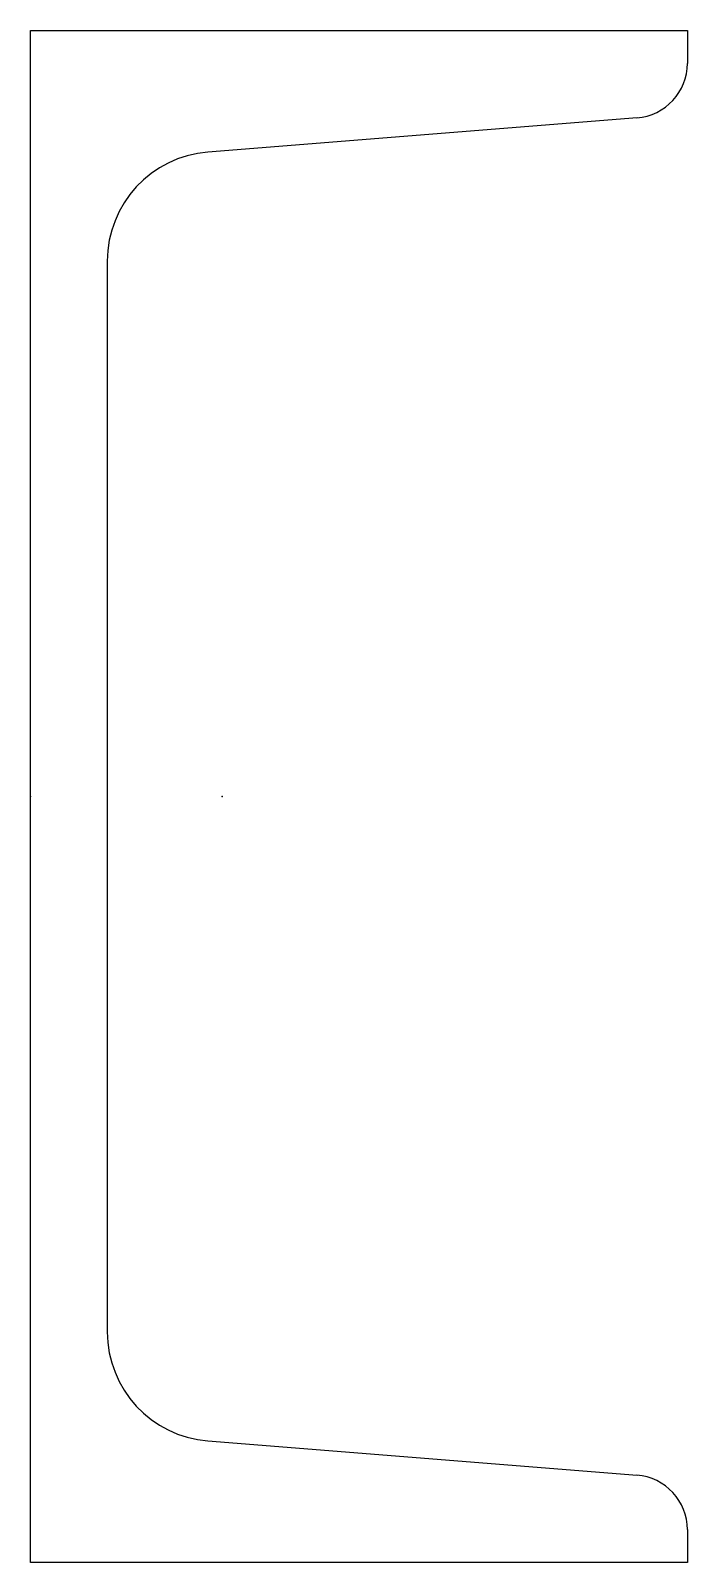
# Model space of a CAD drawing. Header units: millimetres. Extents: x 0 to 60, y 0 to 140.
import ezdxf

# ---------------------------------------------------------------- set-up
doc = ezdxf.new("R2010")
doc.units = ezdxf.units.MM
doc.layers.add('Profile', color=7, linetype='Continuous')

msp = doc.modelspace()

# ---------------------------------------------------------------- linework, layer by layer
at = {"layer": 'Profile'}
for p, q in [((0, 140), (60, 140)), ((0, 0), (0, 140)), ((60, 140), (60, 137.01)), ((55.4, 132.03), (16.2, 128.9)), ((7, 118.93), (7, 21.07)), ((16.2, 11.1), (55.4, 7.97)), ((60, 2.99), (60, 0)), ((60, 0), (0, 0))]:
    msp.add_line(p, q, dxfattribs=at)
for centre, radius, start, end in [((55, 137.01), 5, 274.57, 0), ((17, 118.93), 10, 94.57, 180), ((17, 21.07), 10, 180, 265.43), ((55, 2.99), 5, 0, 85.43)]:
    msp.add_arc(centre, radius, start, end, dxfattribs=at)
for p in [(0, 70), (17.5, 70)]:
    msp.add_point(p, dxfattribs=at)

doc.saveas('drawing.dxf')
